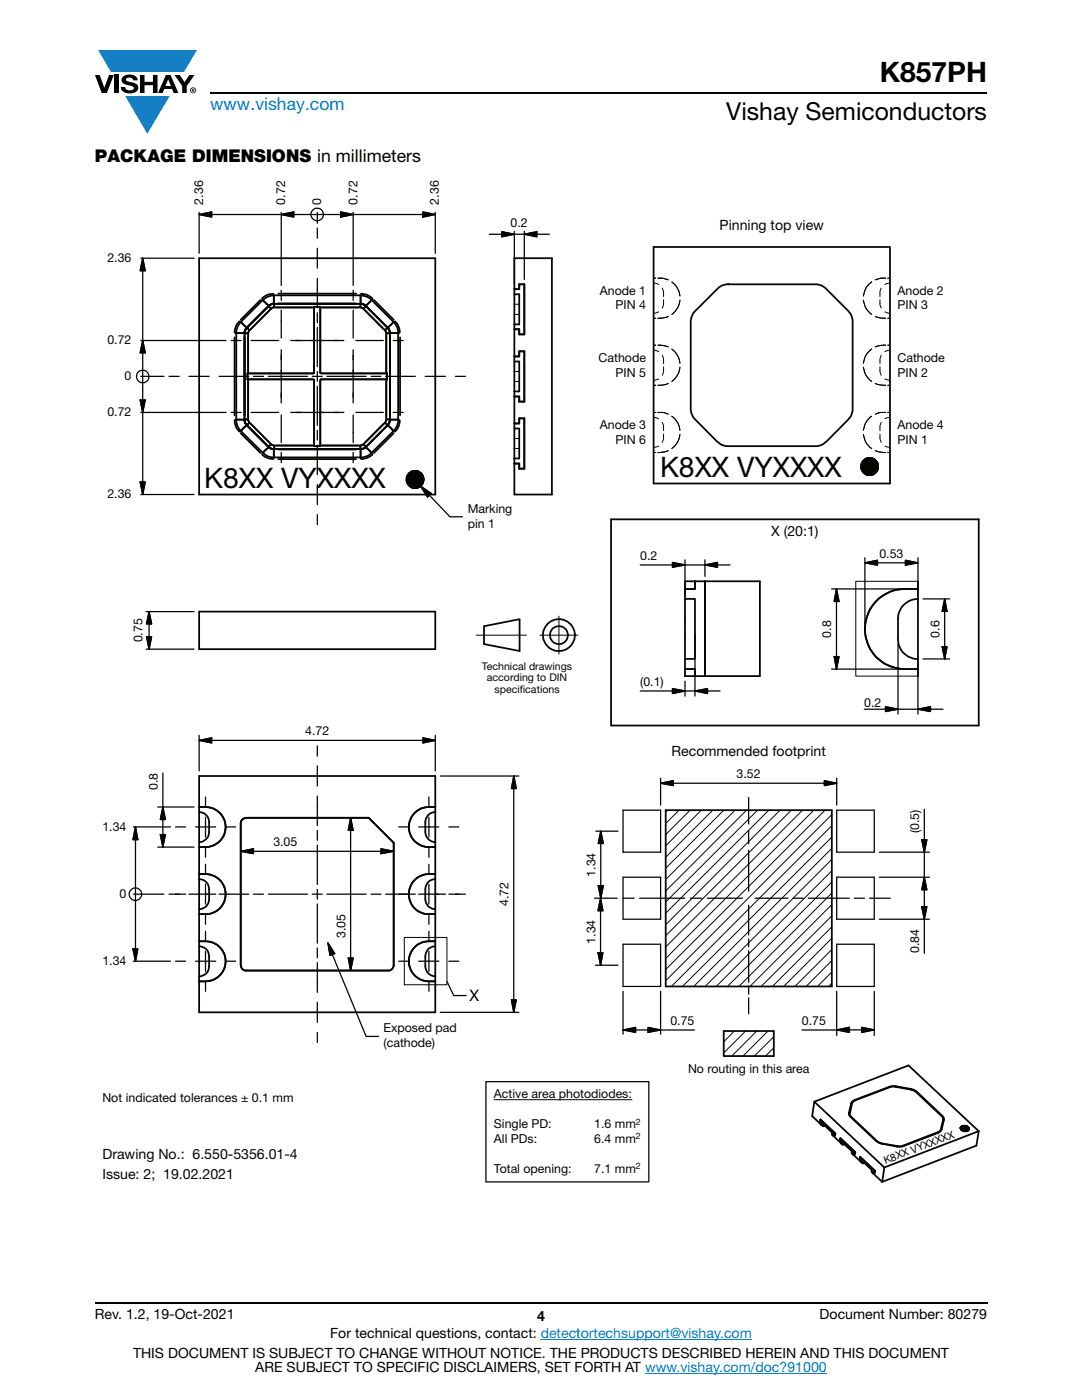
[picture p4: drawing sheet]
<svg xmlns="http://www.w3.org/2000/svg" width="216mm" height="279mm" viewBox="0 0 216 279" stroke-linecap="round" stroke-linejoin="round" font-family="sans-serif">
<defs><g id="words">
<text font-size="5.6" x="175.5" y="16.4">K857PH</text>
<g font-size="5.6" fill="#040503">
<text x="131.7" y="95.3">K8XX VYXXXX</text>
<text x="40.7" y="97.5">K8XX VYXXXX</text>
</g>
<text font-size="4.9" x="144.9" y="24">Vishay Semiconductors</text>
<text font-size="3.5" fill="#007ec4" x="42" y="21.9">www.vishay.com</text>
<text font-size="3.5" x="18.9" y="32.3">PACKAGE DIMENSIONS in millimeters</text>
<text font-size="3.2" fill="#040503" x="93.7" y="199.8">X</text>
<g font-size="2.8" fill="#040503">
<text x="143.6" y="45.8">Pinning top view</text>
<text x="153.9" y="107">X (20:1)</text>
<text x="134" y="151">Recommended footprint</text>
<text x="20.4" y="231.4">Drawing No.: 6.550-5356.01-4</text>
<text x="20.4" y="235.3">Issue: 2; 19.02.2021</text>
</g>
<g font-size="2.8">
<text x="18.9" y="263.3">Rev. 1.2, 19-Oct-2021</text>
<text x="107.2" y="263.6">4</text>
<text x="163.6" y="263.3">Document Number: 80279</text>
<text x="65.9" y="267.1">For technical questions, contact: detectortechsupport@vishay.com</text>
<text x="26.5" y="271">THIS DOCUMENT IS SUBJECT TO CHANGE WITHOUT NOTICE. THE PRODUCTS DESCRIBED HEREIN AND THIS DOCUMENT</text>
<text x="50.9" y="273.8">ARE SUBJECT TO SPECIFIC DISCLAIMERS, SET FORTH AT www.vishay.com/doc?91000</text>
</g>
<g font-size="2.5" fill="#040503">
<text x="40.5" y="40.8" transform="rotate(-90 40.5 40.8)">2.36</text>
<text x="56.9" y="40.8" transform="rotate(-90 56.9 40.8)">0.72</text>
<text x="64.1" y="40.8" transform="rotate(-90 64.1 40.8)">0</text>
<text x="71.3" y="40.8" transform="rotate(-90 71.3 40.8)">0.72</text>
<text x="87.6" y="40.8" transform="rotate(-90 87.6 40.8)">2.36</text>
<text x="101.9" y="45.2">0.2</text>
<text x="21.4" y="52.3">2.36</text>
<text x="119.7" y="58.8">Anode 1</text>
<text x="179.1" y="58.8">Anode 2</text>
<text x="122.8" y="61.8">PIN 4</text>
<text x="179.1" y="61.8">PIN 3</text>
<text x="21.4" y="68.8">0.72</text>
<text x="24.9" y="75.9">0</text>
<text x="119.4" y="72.2">Cathode</text>
<text x="122.8" y="75.2">PIN 5</text>
<text x="179.1" y="72.2">Cathode</text>
<text x="179.1" y="75.2">PIN 2</text>
<text x="21.4" y="83">0.72</text>
<text x="119.7" y="85.6">Anode 3</text>
<text x="122.8" y="88.6">PIN 6</text>
<text x="179.1" y="85.6">Anode 4</text>
<text x="179.1" y="88.6">PIN 1</text>
<text x="21.4" y="99.4">2.36</text>
<text x="93.3" y="102.4">Marking</text>
<text x="93.3" y="105.4">pin 1</text>
<text x="127.8" y="111.7">0.2</text>
<text x="175.5" y="111.3">0.53</text>
<text x="28.5" y="128.2" transform="rotate(-90 28.5 128.2)">0.75</text>
<text x="165.9" y="127.3" transform="rotate(-90 165.9 127.3)">0.8</text>
<text x="187.5" y="127.2" transform="rotate(-90 187.5 127.2)">0.6</text>
<text x="127.8" y="136.9">(0.1)</text>
<text x="172.5" y="141">0.2</text>
<text x="60.9" y="146.7">4.72</text>
<text x="147" y="155.3">3.52</text>
<text x="31.5" y="157.7" transform="rotate(-90 31.5 157.7)">0.8</text>
<text x="20.4" y="165.7">1.34</text>
<text x="183.4" y="166.3" transform="rotate(-90 183.4 166.3)">(0.5)</text>
<text x="54.5" y="168.9">3.05</text>
<text x="23.9" y="179.2">0</text>
<text x="118.8" y="175" transform="rotate(-90 118.8 175)">1.34</text>
<text x="101.5" y="180.9" transform="rotate(-90 101.5 180.9)">4.72</text>
<text x="68.9" y="187.2" transform="rotate(-90 68.9 187.2)">3.05</text>
<text x="118.8" y="188.3" transform="rotate(-90 118.8 188.3)">1.34</text>
<text x="183.4" y="190.3" transform="rotate(-90 183.4 190.3)">0.84</text>
<text x="20.4" y="192.6">1.34</text>
<text x="76.5" y="205.9">Exposed pad</text>
<text x="76.5" y="208.9">(cathode)</text>
<text x="133.8" y="204.5">0.75</text>
<text x="160" y="204.5">0.75</text>
<text x="137.3" y="214.1">No routing in this area</text>
<text x="20.4" y="220">Not indicated tolerances ± 0.1 mm</text>
<text x="98.6" y="219.2">Active area photodiodes:</text>
<text x="98.6" y="225.1">Single PD:</text>
<text x="118.6" y="225.1">1.6 mm</text>
<text x="98.6" y="228.1">All PDs:</text>
<text x="118.6" y="228.1">6.4 mm</text>
<text x="98.6" y="234">Total opening:</text>
<text x="118.6" y="234">7.1 mm</text>
</g>
<g font-size="2.1" fill="#040503">
<text x="96.2" y="133.7">Technical drawings</text>
<text x="97.2" y="135.9">according to DIN</text>
<text x="98.7" y="138.2">specif</text>
<text x="103.7" y="138.2">ications</text>
<text x="176.7" y="232.3" transform="rotate(-21 176.7 232.3)">K8XX VYXXXXX</text>
</g>
<g font-size="1.8" fill="#040503">
<text x="126.9" y="224.4">2</text>
<text x="126.9" y="227.4">2</text>
<text x="126.9" y="233.3">2</text>
</g>
</g></defs>
<g fill="#147fc3">
<path d="M19.6 10h19.7l-2.6 4.3h-1.1h-13.5z"/>
<path d="M25 19.2h8.9l-4.5 7.5z"/>
</g>
<g fill="#000">
<path d="M18.9 15h1l.9 2.5 1-2.5h.9l-1.4 3.6h-1zM22.9 15h.9v3.6h-.9zM24.6 15.3a2.1 2.1 0 0 1 2.8 .3l.1 .4h-.9a.79 .79 0 0 0-.7-.5 .79 .79 0 0 0-.8 .4l.3 .3 1 .2a1.08 1.08 0 0 1 1.2 1 1.08 1.08 0 0 1-1.1 1.2 1.73 1.73 0 0 1-2.4-1.2h.9a.96 .96 0 0 0 .8 .6 .96 .96 0 0 0 .9-.4 1.31 1.31 0 0 0-1.2-.6 1.03 1.03 0 0 1-1.1-.6 1.03 1.03 0 0 1 .2-1.1zM27.9 15h.9v1.3h1.7v-1.3h.9v3.6h-.9v-1.6h-1.7v1.6h-.9zM34.8 15h1.1l.9 1.4 1-1.4h1l-1.5 2.2v1.4h-.9v-1.4z"/>
<path d="M33.6 15.9l.5 1.3h-1.1zM33.1 15l-1.6 3.6h1l.3-.8h1.5l.3 .8h1l-1.6-3.6z"/>
<path d="M38.4 17.8h.2v.2h-.2zM38.3 17.7v.7h.1v-.3l.4 .3-.2-.3 .2-.2-.1-.2z"/>
<path d="M38.1 18a.46 .46 0 0 1 .9 0 .46 .46 0 0 1-.9 0zM37.9 18a.6 .6 0 0 0 1.2 0 .6 .6 0 0 0-1.2 0z"/>
</g>
<path d="M42 18.6h155M18.9 260h178.1" fill="none" stroke="#000" stroke-width=".36"/>
<path d="M107.9 267.3h42.1M128.7 274h36.3" fill="none" stroke="#007ec4" stroke-width=".2"/>
<path d="M146.5 205.8l-2.1 2.1M148.8 205.8l-4.4 4.3M151 205.8l-5 5M153.3 205.8l-5 5M154.4 209.1l-1.7 1.7M154.4 206.9l-3.9 3.9" fill="none" stroke="#040503" stroke-width=".2"/>
<g fill="none" stroke="#040503" stroke-width=".35">
<path d="M144.4 205.8h10v5h-10zM162.5 219.9l18.8-7.3 14 13.2M162.5 219.9l-.4 2.8 1.8 1.8M162.5 219.9l14 13.1M170.2 219.9l7.6-3h.9l3.3 .6 .8 .4 5.3 5 .1 .6-.5 1.9-.4 .5-7.4 2.8h-.9l-3.3-.6-.7-.4-5.4-5.2 .4-2.3zM170.5 219.5l.1 .1M170.5 219.5l-.4 .2-.2 .5M177.4 216.9l.1 .1M177.4 216.9l-6.9 2.6M178.7 216.8l-1.3 .1M178.7 216.8v.1M178.7 216.8l3.1 .5"/>
<path d="M181.8 217.3l1.1 .5M181.8 217.3l-.1 .2M182.9 217.8l5.1 4.9M182.9 217.8l-.1 .1M163.7 223.8l.3 .3-.1 .4M163.7 223.8v-.4l3 2.8-.1 .4-.3-.3v.4M163.9 224.5l.3 .3M164.6 224.7l-.4 .1 .1-.4 1.7 1.6v.4l.3 .3M166.3 226.7l1.6 1.5M167.6 227.5l.1-.3 3 2.7-.1 .4-.3-.3-.1 .4M167.6 227.5l.3 .3v.4M167.9 228.2l.3 .3"/>
<path d="M168.5 228.4l-.3 .1v-.4l1.8 1.7-.1 .4 .3 .2M169.4 222.1h.2M169.4 222.1l.1 .5 .2 .3M169.7 222.9l5.1 4.8M169.9 220.2h.1M169.9 220.2l-.5 1.9M169.9 222.9h-.2M170.2 230.4l1.6 1.5M171.6 231.3v-.4l3 2.8-.1 .4-.2-.3-.1 .4M171.6 231.3l.3 .3-.1 .3M171.8 231.9l.3 .3M172.5 232.1l-.4 .1 .1-.4 1.8 1.7-.1 .4 .3 .3"/>
<path d="M174.2 234.2l1.8 1.7M174.8 227.7l1.2 .6M175 227.7h-.2M176 228.2v.1M176 228.3l3 .5M176.5 233l-.5 2.9M179 228.7v.1M180.2 228.6l.1 .1M187.2 226.1l-7.1 2.7h-1.1M187.7 225.4h.2l-.1 .2-.2 .2-.4 .3-.1-.1M188 222.7l.4 .5v.3M188 222.7h-.1"/>
<path d="M188.2 223.5h.2M188.4 223.5l-.5 1.9M195.3 225.8l-18.8 7.2M195.3 225.8l-.5 2.8-18.8 7.3"/>
</g>
<path d="M191.7 225.3h1.7z" fill="#040503"/>
<path d="M191.7 225.3h1.7z" fill="none" stroke="#040503" stroke-width=".25"/>
<path d="M191.7 225.3h1.7z" fill="#040503"/>
<path d="M191.7 225.3h1.7z" fill="none" stroke="#040503" stroke-width=".25"/>
<path d="M191.7 225.4l1.7-.1z" fill="#040503"/>
<path d="M191.7 225.4l1.7-.1z" fill="none" stroke="#040503" stroke-width=".25"/>
<path d="M191.7 225.4h1.6z" fill="#040503"/>
<path d="M191.7 225.4h1.6z" fill="none" stroke="#040503" stroke-width=".25"/>
<path d="M191.7 225.4h1.6z" fill="#040503"/>
<path d="M191.7 225.4h1.6z" fill="none" stroke="#040503" stroke-width=".25"/>
<path d="M191.7 225.4l1.6 .1z" fill="#040503"/>
<path d="M191.7 225.4l1.6 .1z" fill="none" stroke="#040503" stroke-width=".25"/>
<path d="M191.8 225.5h1.5z" fill="#040503"/>
<path d="M191.8 225.5h1.5z" fill="none" stroke="#040503" stroke-width=".25"/>
<path d="M191.8 225.5h1.5z" fill="#040503"/>
<path d="M191.8 225.5h1.5z" fill="none" stroke="#040503" stroke-width=".25"/>
<path d="M191.8 225.5h1.5z" fill="#040503"/>
<path d="M191.8 225.5h1.5z" fill="none" stroke="#040503" stroke-width=".25"/>
<path d="M191.8 225.5h1.5z" fill="#040503"/>
<path d="M191.8 225.5h1.5z" fill="none" stroke="#040503" stroke-width=".25"/>
<path d="M191.9 225.6l1.4-.1z" fill="#040503"/>
<path d="M191.9 225.6l1.4-.1z" fill="none" stroke="#040503" stroke-width=".25"/>
<path d="M191.9 225.6h1.3z" fill="#040503"/>
<path d="M191.9 225.6h1.3z" fill="none" stroke="#040503" stroke-width=".25"/>
<path d="M192 225.6h1.2z" fill="#040503"/>
<path d="M192 225.6h1.2z" fill="none" stroke="#040503" stroke-width=".25"/>
<path d="M191.9 225.6l1.3 .1z" fill="#040503"/>
<path d="M191.9 225.6l1.3 .1z" fill="none" stroke="#040503" stroke-width=".25"/>
<path d="M192 225.7h1.2z" fill="#040503"/>
<path d="M192 225.7h1.2z" fill="none" stroke="#040503" stroke-width=".25"/>
<path d="M192 225.7h1.1z" fill="#040503"/>
<path d="M192 225.7h1.1z" fill="none" stroke="#040503" stroke-width=".25"/>
<path d="M192.1 225.7h1z" fill="#040503"/>
<path d="M192.1 225.7h1z" fill="none" stroke="#040503" stroke-width=".25"/>
<path d="M192.1 225.7h1z" fill="#040503"/>
<path d="M192.1 225.7h1z" fill="none" stroke="#040503" stroke-width=".25"/>
<path d="M192.2 225.7h.9z" fill="#040503"/>
<path d="M192.2 225.7h.9z" fill="none" stroke="#040503" stroke-width=".25"/>
<path d="M192.2 225.7l.8 .1z" fill="#040503"/>
<path d="M192.2 225.7l.8 .1z" fill="none" stroke="#040503" stroke-width=".25"/>
<path d="M192.2 225.8h.8z" fill="#040503"/>
<path d="M192.2 225.8h.8z" fill="none" stroke="#040503" stroke-width=".25"/>
<path d="M192.2 225.8h.7z" fill="#040503"/>
<path d="M192.2 225.8h.7z" fill="none" stroke="#040503" stroke-width=".25"/>
<path d="M192.3 225.8h.6z" fill="#040503"/>
<path d="M192.3 225.8h.6z" fill="none" stroke="#040503" stroke-width=".25"/>
<path d="M192.3 225.8h.5z" fill="#040503"/>
<path d="M192.3 225.8h.5z" fill="none" stroke="#040503" stroke-width=".25"/>
<path d="M192.4 225.8h.4z" fill="#040503"/>
<path d="M192.4 225.8h.4z" fill="none" stroke="#040503" stroke-width=".25"/>
<path d="M192.4 225.8h.4z" fill="#040503"/>
<path d="M192.4 225.8h.4z" fill="none" stroke="#040503" stroke-width=".25"/>
<path d="M192.5 225.8h.3z" fill="#040503"/>
<path d="M192.5 225.8h.3z" fill="none" stroke="#040503" stroke-width=".25"/>
<path d="M192.5 225.8h.2z" fill="#040503"/>
<path d="M192.5 225.8h.2z" fill="none" stroke="#040503" stroke-width=".25"/>
<path d="M191.7 225.2l1.7 .1z" fill="#040503"/>
<path d="M191.7 225.2l1.7 .1z" fill="none" stroke="#040503" stroke-width=".25"/>
<path d="M191.7 225.2h1.7z" fill="#040503"/>
<path d="M191.7 225.2h1.7z" fill="none" stroke="#040503" stroke-width=".25"/>
<path d="M191.7 225.2h1.7z" fill="#040503"/>
<path d="M191.7 225.2h1.7z" fill="none" stroke="#040503" stroke-width=".25"/>
<path d="M191.7 225.2l1.1-.5 .6 .5z" fill="#040503"/>
<path d="M191.7 225.2l1.1-.5 .6 .5z" fill="none" stroke="#040503" stroke-width=".25"/>
<path d="M191.7 225.2l1.1-.5z" fill="#040503"/>
<path d="M191.7 225.2l1.1-.5z" fill="none" stroke="#040503" stroke-width=".25"/>
<path d="M193.3 225.1l.1 .1z" fill="#040503"/>
<path d="M193.3 225.1l.1 .1z" fill="none" stroke="#040503" stroke-width=".25"/>
<path d="M193.3 225l.1 .2z" fill="#040503"/>
<path d="M193.3 225l.1 .2z" fill="none" stroke="#040503" stroke-width=".25"/>
<path d="M193.3 225l.1 .2z" fill="#040503"/>
<path d="M193.3 225l.1 .2z" fill="none" stroke="#040503" stroke-width=".25"/>
<path d="M193.2 224.9l.2 .3z" fill="#040503"/>
<path d="M193.2 224.9l.2 .3z" fill="none" stroke="#040503" stroke-width=".25"/>
<path d="M193.2 224.9l.2 .3z" fill="#040503"/>
<path d="M193.2 224.9l.2 .3z" fill="none" stroke="#040503" stroke-width=".25"/>
<path d="M193.1 224.8l.3 .4z" fill="#040503"/>
<path d="M193.1 224.8l.3 .4z" fill="none" stroke="#040503" stroke-width=".25"/>
<path d="M193.1 224.8l.3 .4z" fill="#040503"/>
<path d="M193.1 224.8l.3 .4z" fill="none" stroke="#040503" stroke-width=".25"/>
<path d="M193 224.8l.4 .4z" fill="#040503"/>
<path d="M193 224.8l.4 .4z" fill="none" stroke="#040503" stroke-width=".25"/>
<path d="M192.9 224.7l.5 .5z" fill="#040503"/>
<path d="M192.9 224.7l.5 .5z" fill="none" stroke="#040503" stroke-width=".25"/>
<path d="M192.8 224.7l.6 .5z" fill="#040503"/>
<path d="M192.8 224.7l.6 .5z" fill="none" stroke="#040503" stroke-width=".25"/>
<path d="M192.8 224.7l.6 .5z" fill="#040503"/>
<path d="M192.8 224.7l.6 .5z" fill="none" stroke="#040503" stroke-width=".25"/>
<path d="M191.7 225.2l1-.5z" fill="#040503"/>
<path d="M191.7 225.2l1-.5z" fill="none" stroke="#040503" stroke-width=".25"/>
<path d="M191.7 225.2l.9-.5z" fill="#040503"/>
<path d="M191.7 225.2l.9-.5z" fill="none" stroke="#040503" stroke-width=".25"/>
<path d="M191.7 225.2l.8-.6z" fill="#040503"/>
<path d="M191.7 225.2l.8-.6z" fill="none" stroke="#040503" stroke-width=".25"/>
<path d="M191.7 225.2l.7-.6z" fill="#040503"/>
<path d="M191.7 225.2l.7-.6z" fill="none" stroke="#040503" stroke-width=".25"/>
<path d="M191.7 225.2l.6-.6z" fill="#040503"/>
<path d="M191.7 225.2l.6-.6z" fill="none" stroke="#040503" stroke-width=".25"/>
<path d="M192.2 224.7l-.5 .5z" fill="#040503"/>
<path d="M192.2 224.7l-.5 .5z" fill="none" stroke="#040503" stroke-width=".25"/>
<path d="M192.1 224.7l-.4 .5z" fill="#040503"/>
<path d="M192.1 224.7l-.4 .5z" fill="none" stroke="#040503" stroke-width=".25"/>
<path d="M192 224.7l-.3 .5z" fill="#040503"/>
<path d="M192 224.7l-.3 .5z" fill="none" stroke="#040503" stroke-width=".25"/>
<path d="M191.9 224.7l-.2 .5z" fill="#040503"/>
<path d="M191.9 224.7l-.2 .5z" fill="none" stroke="#040503" stroke-width=".25"/>
<path d="M191.9 224.7l-.2 .5z" fill="#040503"/>
<path d="M191.9 224.7l-.2 .5z" fill="none" stroke="#040503" stroke-width=".25"/>
<path d="M191.8 224.8l-.1 .4z" fill="#040503"/>
<path d="M191.8 224.8l-.1 .4z" fill="none" stroke="#040503" stroke-width=".25"/>
<path d="M191.8 224.8l-.1 .4z" fill="#040503"/>
<path d="M191.8 224.8l-.1 .4z" fill="none" stroke="#040503" stroke-width=".25"/>
<path d="M191.7 224.9v.3z" fill="#040503"/>
<path d="M191.7 224.9v.3z" fill="none" stroke="#040503" stroke-width=".25"/>
<path d="M191.7 224.9v.3z" fill="#040503"/>
<path d="M191.7 224.9v.3z" fill="none" stroke="#040503" stroke-width=".25"/>
<path d="M191.7 224.9v.3z" fill="#040503"/>
<path d="M191.7 224.9v.3z" fill="none" stroke="#040503" stroke-width=".25"/>
<path d="M191.7 224.9v.3z" fill="#040503"/>
<path d="M191.7 224.9v.3z" fill="none" stroke="#040503" stroke-width=".25"/>
<path d="M191.7 224.9l-.1 .3z" fill="#040503"/>
<path d="M191.7 224.9l-.1 .3z" fill="none" stroke="#040503" stroke-width=".25"/>
<path d="M191.7 225l-.1 .2z" fill="#040503"/>
<path d="M97 215.9h32.5v20h-32.5zM191.7 225l-.1 .2zM191.8 224.8a1.04 1.04 0 0 1 1.6 .5 .94 .94 0 0 1-1 .5 .94 .94 0 0 1-.7-.7z" fill="none" stroke="#040503" stroke-width=".25"/>
<path d="M95 126.8h10M107.7 126.8h7.6M111.5 123v7.6M98.6 219.5h27.5z" fill="none" stroke="#040503" stroke-width=".2"/>
<g fill="none" stroke="#040503" stroke-width=".35">
<path d="M39.7 51.5h47.2v47.2h-47.2zM48.8 66.5v17.2M48.8 66.5h.7M49.4 74.5v1.3M49.5 66.5v8M49.5 75.7v8M53.6 61.1l.8-.5h.3v.7M53.6 61.1l-4.3 4.3 .5 .5M53.6 61.1l.5 .5M62.7 61.2h1.2M62.7 61.4h-8.3l-4.6 4.5-.3 .6M63.9 61.4h8.3l4.6 4.5 .3 .6v8"/>
<path d="M77.1 75.7v8l-.3 .6-4.6 4.5-8.3 .1M77.2 74.5v1.3M48.8 83.7h.7M49.5 83.7l.3 .6 4.6 4.5 8.3 .1M54.7 89v.6h17.2v-.6M62.7 89h1.2M96.6 125l7.1-1.4v6.3l-7.1-1.4z"/>
<circle cx="111.5" cy="126.8" r="1.8"/>
<circle cx="111.5" cy="126.7" r="3.2"/>
</g>
<circle cx="49.3" cy="65.4" r=".18" fill="#040503"/>
<path d="M49.3 65.4l-.4 .5-.1 .6M54.7 60.6h17.3M71.9 60.6v.7M72 60.6l.5 .2 .5 .3M72.5 61.6l.5-.5 4.3 4.3M77.3 65.4l-.5 .5M48.8 83.7l.1 .6 .4 .6M49.3 84.9l4.3 4.3 .5-.5M49.8 84.4l-.5 .5M53.6 89.2l.5 .3 .6 .1" fill="none" stroke="#040503" stroke-width=".35"/>
<circle cx="77.3" cy="65.4" r=".18" fill="#040503"/>
<path d="M49.2 65.4h.1M53.6 61v.1M54.6 60.6h.1M72 60.6h.1M73 61v.1M77.1 66.5h.7M77.4 65.4l.4 1.1v17.5l-.5 .9-4.3 4.3M71.9 89.6h.1M72.5 88.7l.5 .5M73 89.2l-.5 .3-.5 .1M76.8 84.4l.5 .5M77.1 83.7h.7" fill="none" stroke="#040503" stroke-width=".35"/>
<g fill="#040503">
<circle cx="48.8" cy="66.5" r=".18"/>
<circle cx="48.8" cy="83.8" r=".18"/>
<circle cx="77.8" cy="66.5" r=".18"/>
<circle cx="77.8" cy="83.8" r=".18"/>
</g>
<g fill="none" stroke="#040503" stroke-width=".35">
<path d="M52 59.9l-4 3.9M52.3 59.7l1.3 1.3-1.1-1M54.5 58.6l-1.2 .3-1 .6M54.6 58.8v1.8M54.6 58.9a3.2 3.2 0 0 0-2.2 1l-4.4 4.4a2.97 2.97 0 0 0-.9 2.2v17.2a2.98 2.98 0 0 0 .9 2.3l4.4 4.4a2.81 2.81 0 0 0 2.2 .9h17.4M54.6 59.1v1.5M55.5 58.6h15.6M72 58.8v1.8M72.1 58.6l1.2 .3 1 .6M74.3 59.7l-1.3 1.3M74.6 59.9l4 3.9M46.8 67.3v15.6"/>
<path d="M47.3 66.5h1.5h-1.9M47.7 64.1l-.6 1.1-.3 1.1M47.9 64.1l1.3 1.3-1-1M48.8 67.3v15.6M49.2 65.5l-.3 .4-.1 .5 .1-.5zM49.2 65.4h.1M49.4 75.7h13.1l.2 .1v13.2M53.4 61.3l-4 3.9M54.6 60.6l-.5 .1-.5 .4M54.6 60.6h.1M62.7 61.2v13.2l-13.3 .1M63.9 61.2v13.2l13.3 .1"/>
<path d="M71.1 60.6h-15.6M72 60.6h.1M72 60.6l.5 .1 .5 .4M73.2 61.3l4 3.9M77.2 75.7h-13.2l-.1 13.3M77.3 65.4h.1M77.4 65.5l.3 .4 .1 .5M77.8 67.3v15.6M77.8 66.5h1.9M78.7 64.1l-1.3 1.3M78.9 64.1l.6 1.1 .3 1.1M79.8 67.3v15.6"/>
<path d="M46.8 83.9l.3 1.2 .6 1M47.3 83.7h1.5h-1.9M48 86.5l4 3.9M48.2 85.9l1-1-1.3 1.2M48.8 83.8l.1 .5 .3 .5M49.3 84.8l-.1 .1M49.4 85.1l4 3.9M52.3 90.7l1 .7 1.2 .2M52.5 90.3l1.1-1.1-1.3 1.3M53.6 89.2h.1M53.6 89.3l1 .4M54.6 89.6v.1"/>
<path d="M54.6 90.6v.9M54.6 89.7v.9M54.6 89.7v1.5M55.5 91.6h15.6M71.1 89.7h-15.6M72 89.6v.1M72 89.7v1.8M72 89.7v1.5M73 89.2h.1M73 89.3l-.5 .2-.5 .2M73 89.2l1.3 1.3M74.3 90.7l-1 .7-1.2 .2"/>
<path d="M77.2 85.1l-4 3.9M77.3 84.8l.1 .1M77.4 84.9l1.3 1.2M77.8 83.8l-.1 .5-.3 .5M77.8 83.7h1.9M78.6 86.5l-4 3.9M79.8 83.9l-.3 1.2-.6 1"/>
</g>
<g fill="#040503">
<circle cx="48.8" cy="66.5" r=".18"/>
<circle cx="48.8" cy="83.7" r=".18"/>
</g>
<path d="M77.4 65.5l.3 .4 .1 .5" fill="none" stroke="#040503" stroke-width=".35"/>
<circle cx="77.8" cy="66.5" r=".18" fill="#040503"/>
<path d="M77.8 67.3v15.6" fill="none" stroke="#040503" stroke-width=".35"/>
<circle cx="77.8" cy="83.7" r=".18" fill="#040503"/>
<g fill="none" stroke="#040503" stroke-width=".35">
<path d="M54.6 58.9h17.4a3.2 3.2 0 0 1 2.2 1l4.4 4.4a2.97 2.97 0 0 1 .8 2.2v17.2a2.98 2.98 0 0 1-.8 2.3l-4.4 4.4a2.81 2.81 0 0 1-2.2 .9M72 59.1v1.5M74.1 60l-1.1 1M48.8 66.5v17.2M49.4 74.5l13.3-.1v-13.2h1.2v13.2l13.3 .1v1.2h-13.2l-.1 13.3h-1.2v-13.2l-.2-.1h-13.1zM49.5 66.9v7.2M49.5 76.1v7.2M49.8 65.9l-.3 .6h-.7M53.6 61.1l.5 .5M53.9 61.8l-3.9 3.9M54.7 61.4l-.6 .2M54.7 61.3v-.7h-.3l-.8 .5-4.3 4.3 .5 .5"/>
<path d="M55.1 61.4h7.2M64.3 61.4h7.2M71.9 61.4l.6 .2M72.7 61.8l3.9 3.9M76.8 65.9l.3 .6M77.1 76.1v7.2M77.1 66.9v7.2M77.8 66.5h1.5M78.4 64.4l-1 1M48.8 83.7h.7M49.3 84.8h-.1M49.5 83.7l.3 .6"/>
<path d="M50 84.6l3.9 3.8M53.6 89.2h.1M54.1 88.7l.6 .2M54.6 89.6v.1M54.7 89v.6h17.2v-.6M55.1 88.9h7.2M64.3 88.9h7.2M72 89.6v.1M72.5 88.7l-.6 .2M73 89.3l-.5 .2-.5 .2M73 89.2h.1M73 89.2l1.1 1.1"/>
<path d="M76.6 84.6l-3.9 3.8M77.1 83.7l-.3 .6M77.2 85.1l-4 3.9M77.3 84.8h.1M77.4 84.9l1 1M77.8 83.8l-.1 .5-.3 .5M77.8 83.7h1.5"/>
</g>
<circle cx="49.3" cy="65.4" r=".18" fill="#040503"/>
<g fill="none" stroke="#040503" stroke-width=".35">
<path d="M49.3 65.4l-.4 .5-.1 .6M54.7 60.6h17.2M71.9 61.3v-.7l.9 .3 4.5 4.5 .5 .8v17.5l-.1 .6-.4 .5-4.3 4.4-.5 .3-.6 .1M73 61.1l-.5 .5M77.1 66.5h.7M77.3 65.4l-.5 .5M48.8 83.7l.1 .6 .4 .6M49.3 84.9l4.3 4.3 .5-.5M49.8 84.4l-.5 .5M53.6 89.2l.5 .3 .6 .1M72.5 88.7l.5 .5M76.8 84.4l.5 .4"/>
<path d="M77.1 83.7h.7M39.7 122.1h47.2v7.5h-47.2z"/>
</g>
<path d="M81.1 95.6h3.5M81.1 95.8h3.5M81.1 96.3h3.4M81.2 96.5h3.2M81.3 96.6h3M81.4 96.8h2.8M81.6 97h2.4M81.8 97.1h2M84.1 96.9h-2.6M84.5 96.2h-3.4" fill="none" stroke="#040503" stroke-width=".2"/>
<g fill="none" stroke="#040503" stroke-width=".25">
<path d="M81.1 95.5h3.5v.2zM81.1 95.5l3.5 .2h-3.5zM81.1 95.7h3.5v.2zM81.1 95.7l3.5 .2h-3.5zM81.1 95.9h3.5l-.1 .2zM81.1 96.1l3.4 .1h-3.4zM81.1 95.9l3.4 .2h-3.4zM81.1 96.1h3.4v.1zM81.1 96.2h3.4l-.1 .2zM81.1 96.2l3.3 .2h-3.2zM81.2 96.4h3.2l-.1 .2zM81.2 96.4l3.1 .2h-3z"/>
<path d="M81.3 96.6l2.9 .1h-2.8zM81.3 96.6h3l-.1 .1zM81.4 96.7h2.8l-.1 .1zM81.4 96.7l2.7 .1h-2.6zM81.5 96.8l2.5 .2h-2.4zM81.5 96.8h2.6l-.1 .2zM81.6 97l2.2 .1h-2zM81.6 97h2.4l-.2 .1zM81.8 97.1h2l-.1 .1z"/>
</g>
<path d="M81.1 96h3.5" fill="none" stroke="#040503" stroke-width=".21"/>
<path d="M81.8 97.1l1.9 .1h-1.8z" fill="#040503"/>
<path d="M81.8 97.1l1.9 .1h-1.8z" fill="none" stroke="#040503" stroke-width=".25"/>
<path d="M81.9 97.2h1.8z" fill="#040503"/>
<path d="M81.9 97.2h1.8z" fill="none" stroke="#040503" stroke-width=".25"/>
<path d="M81.9 97.2l1.7 .1z" fill="#040503"/>
<path d="M81.9 97.2l1.7 .1z" fill="none" stroke="#040503" stroke-width=".25"/>
<path d="M82.1 97.3h1.5z" fill="#040503"/>
<path d="M82.1 97.3h1.5z" fill="none" stroke="#040503" stroke-width=".25"/>
<path d="M82.1 97.3h1.3z" fill="#040503"/>
<path d="M82.1 97.3h1.3z" fill="none" stroke="#040503" stroke-width=".25"/>
<path d="M82.3 97.3h1.1z" fill="#040503"/>
<path d="M82.3 97.3h1.1z" fill="none" stroke="#040503" stroke-width=".25"/>
<path d="M82.3 97.3l.9 .1z" fill="#040503"/>
<path d="M82.3 97.3l.9 .1z" fill="none" stroke="#040503" stroke-width=".25"/>
<path d="M82.5 97.4h.7z" fill="#040503"/>
<path d="M82.5 97.4h.7z" fill="none" stroke="#040503" stroke-width=".25"/>
<path d="M82.5 97.4h.5z" fill="#040503"/>
<path d="M82.5 97.4h.5z" fill="none" stroke="#040503" stroke-width=".25"/>
<path d="M82.7 97.4h.3z" fill="#040503"/>
<g fill="none" stroke="#040503" stroke-width=".25">
<path d="M81.1 95.3l3.5 .2h-3.5zM81.1 95.3h3.4l.1 .2zM81.1 95.1h3.4v.2zM81.1 95.1l3.4 .2h-3.4zM81.2 95h3.2l.1 .1zM81.2 95l3.3 .1h-3.4zM81.3 94.8l3.1 .2h-3.2zM81.3 94.8h3l.1 .2zM81.4 94.7h2.8l.1 .1zM81.4 94.7l2.9 .1h-3zM81.5 94.5l2.7 .2h-2.8zM81.5 94.5h2.6l.1 .2z"/>
<path d="M81.6 94.4l2.5 .1h-2.6zM81.6 94.4h2.4l.1 .1zM81.6 94.4h2.4zM81.8 94.3l2.2 .1zM81.8 94.3l.1-.1 1.9 .1zM82.7 97.4h.3z"/>
</g>
<path d="M81.1 95.4h3.5" fill="none" stroke="#040503" stroke-width=".21"/>
<path d="M81.1 95.2h3.4M81.1 95.1h3.4M81.3 94.7h3M81.4 94.6h2.8M81.5 94.4h2.6M81.6 94.3h2.4M81.8 94.2h2M84.4 94.9h-3.2" fill="none" stroke="#040503" stroke-width=".2"/>
<path d="M81.9 94.2h1.8l.1 .1z" fill="#040503"/>
<path d="M81.9 94.2h1.8l.1 .1z" fill="none" stroke="#040503" stroke-width=".25"/>
<path d="M81.9 94.2h1.8z" fill="#040503"/>
<path d="M81.9 94.2h1.8z" fill="none" stroke="#040503" stroke-width=".25"/>
<path d="M82.1 94.1l1.6 .1z" fill="#040503"/>
<path d="M82.1 94.1l1.6 .1z" fill="none" stroke="#040503" stroke-width=".25"/>
<path d="M82.1 94.1h1.5z" fill="#040503"/>
<path d="M82.1 94.1h1.5z" fill="none" stroke="#040503" stroke-width=".25"/>
<path d="M82.3 94l1.3 .1z" fill="#040503"/>
<path d="M82.3 94l1.3 .1z" fill="none" stroke="#040503" stroke-width=".25"/>
<path d="M82.3 94h1.1z" fill="#040503"/>
<path d="M82.3 94h1.1z" fill="none" stroke="#040503" stroke-width=".25"/>
<path d="M82.5 94h.9z" fill="#040503"/>
<path d="M82.5 94h.9z" fill="none" stroke="#040503" stroke-width=".25"/>
<path d="M82.5 94h.7z" fill="#040503"/>
<path d="M82.5 94h.7z" fill="none" stroke="#040503" stroke-width=".25"/>
<path d="M82.7 94h.5z" fill="#040503"/>
<path d="M82.7 94h.5z" fill="none" stroke="#040503" stroke-width=".25"/>
<path d="M82.7 94h.3z" fill="#040503"/>
<g fill="none" stroke="#040503" stroke-width=".25">
<path d="M82.7 94h.3zM124.3 175.1h7.5v8.3h-7.5zM124.3 161.7h7.5v8.4h-7.5zM167 161.7h7.4v8.4h-7.4zM167 175.1h7.4v8.3h-7.4zM89.2 195.9l1.3 2.8h2.5M124.3 188.4h7.5v8.5h-7.5zM167 197.8v8.8M167 188.4h7.4v8.5h-7.4zM174.4 197.8v8.8M171.9 205.5h2.5"/>
<circle cx="82.8" cy="95.7" r="1.75"/>
</g>
<g fill="none" stroke="#040503" stroke-width=".2">
<path d="M133.2 161.7l-.4 .4M135.5 161.7l-2.7 2.7M137.7 161.7l-4.9 4.9M139.9 161.7l-7.1 7.1M142.2 161.7l-9.4 9.4M144.4 161.7l-11.6 11.6M146.7 161.7l-13.9 13.8M149 161.7l-16.2 16.1M151.2 161.7l-18.4 18.3M153.4 161.7l-20.6 20.6M155.7 161.7l-22.9 22.8M157.9 161.7l-25.1 25"/>
<path d="M160.1 161.7l-27.3 27.3M162.4 161.7l-29.6 29.6M164.6 161.7l-31.8 31.8M166 176l-20.8 20.9M166 178.2l-18.6 18.7M166 173.8l-23.1 23.1M166 169.3l-27.6 27.6M166 171.5l-25.3 25.4M166 167.1l-29.8 29.8M166 162.6l-33.2 33.1M166 164.8l-32 32.1M166 194l-2.9 2.9"/>
<path d="M166 196.2l-.7 .7M166 191.7l-5.1 5.2M166 187.3l-9.6 9.6M166 189.5l-7.4 7.4M166 185l-11.9 11.9M166 182.8l-14.1 14.1M166 180.5l-16.4 16.4"/>
</g>
<path d="M132.8 161.7h33.2v35.2h-33.2z" fill="none" stroke="#040503" stroke-width=".35"/>
<path d="M171.9 205l2.5 .5-2.5 .5z" fill="#040503"/>
<path d="M167 205.5h2.5M171.9 205l2.5 .5-2.5 .5z" fill="none" stroke="#040503" stroke-width=".25"/>
<path d="M167 205.5l2.5-.5v1z" fill="#040503"/>
<path d="M124.3 197.8v8.6M131.8 197.8v8.6M129.3 205.6h2.5M160 205.6h7M167 205.5l2.5-.5v1zM169.5 205.5h2.4" fill="none" stroke="#040503" stroke-width=".25"/>
<path d="M129.3 205l2.5 .6-2.5 .4z" fill="#040503"/>
<path d="M124.3 205.6h2.5M129.3 205l2.5 .6-2.5 .4z" fill="none" stroke="#040503" stroke-width=".25"/>
<path d="M124.3 205.6l2.5-.6v1z" fill="#040503"/>
<path d="M131.8 156.3h2.5M124.3 205.6l2.5-.6v1zM126.8 205.6h2.5M131.8 205.6h6.8" fill="none" stroke="#040503" stroke-width=".25"/>
<path d="M131.8 156.3l2.5-.5v1z" fill="#040503"/>
<path d="M131.8 156.3l2.5-.5v1zM164.5 156.3h2.5" fill="none" stroke="#040503" stroke-width=".25"/>
<path d="M164.5 155.8l2.5 .5-2.5 .5z" fill="#040503"/>
<path d="M131.8 155.3v5.4M134.3 156.3h30.2M164.5 155.8l2.5 .5-2.5 .5zM167 155.3v5.4M184.4 167.6v2.5" fill="none" stroke="#040503" stroke-width=".25"/>
<path d="M183.9 167.6h1l-.5 2.5z" fill="#040503"/>
<path d="M175.5 170.1h10M183.9 167.6h1l-.5 2.5zM184.4 161.5v6.1M184.4 170.1v7.5" fill="none" stroke="#040503" stroke-width=".25"/>
<path d="M184.4 175.1l.5 2.5h-1z" fill="#040503"/>
<path d="M184.4 175.1l.5 2.5h-1zM184.4 181v2.4" fill="none" stroke="#040503" stroke-width=".25"/>
<path d="M183.9 181h1l-.5 2.4z" fill="#040503"/>
<g fill="none" stroke="#040503" stroke-width=".25">
<path d="M149.4 159.1v5.3M118.6 179.3h4.5M124.3 179.3h2.2M127.6 179.3h9M137.8 179.3h2.2M141.1 179.3h7.1M149.4 165.8v2.6M149.4 169.7v8.2M150.7 179.3h6.5M158.2 179.3h2.1M161.3 179.3h8.2M170.5 179.3h2"/>
<path d="M173.5 179.3h4.1M175.5 175.1h10M184.4 177.6v3.4M119.8 190.1v2.5M149.4 180.7v5.9M149.4 187.4v1.6M149.4 189.8v6.2M149.4 196.8v1.6M149.4 199.2v3.1M175.5 183.4h10M183.9 181h1l-.5 2.4zM184.4 183.5v6.8"/>
</g>
<path d="M119.3 190.1h1l-.5 2.5z" fill="#040503"/>
<path d="M119.8 179.3v2.5M119.3 190.1h1l-.5 2.5z" fill="none" stroke="#040503" stroke-width=".25"/>
<path d="M119.8 179.3l.5 2.5h-1z" fill="#040503"/>
<path d="M119.8 179.3l.5 2.5h-1zM119.9 176.8v2.5M118.8 192.6h4.5M119.8 181.8v8.3" fill="none" stroke="#040503" stroke-width=".25"/>
<path d="M119.4 176.8h1l-.5 2.5z" fill="#040503"/>
<path d="M119.4 176.8h1l-.5 2.5zM119.9 165.9v2.4" fill="none" stroke="#040503" stroke-width=".25"/>
<path d="M119.9 165.9l.5 2.4h-1z" fill="#040503"/>
<path d="M29.7 127.1v2.5M118.9 165.9h4.4M119.9 168.3v8.5M119.9 165.9l.5 2.4h-1z" fill="none" stroke="#040503" stroke-width=".25"/>
<path d="M29.2 127.1h1.1l-.6 2.5z" fill="#040503"/>
<path d="M29.2 127.1h1.1l-.6 2.5zM29.7 122.1v2.4" fill="none" stroke="#040503" stroke-width=".25"/>
<path d="M29.7 122.1l.6 2.4h-1.1z" fill="#040503"/>
<path d="M29.2 129.6h9.5M29.2 122.1h9.5M29.7 124.5v2.6M29.7 122.1l.6 2.4h-1.1zM84.4 147.8h2.5" fill="none" stroke="#040503" stroke-width=".25"/>
<path d="M84.4 147.3l2.5 .5-2.5 .5z" fill="#040503"/>
<path d="M39.7 147.8h2.5M84.4 147.3l2.5 .5-2.5 .5z" fill="none" stroke="#040503" stroke-width=".25"/>
<path d="M39.7 147.8l2.5-.5v1z" fill="#040503"/>
<path d="M39.7 146.7v7.2M39.7 147.8l2.5-.5v1zM42.2 147.8h42.2M86.9 146.7v7.2M102.5 154.9v2.5" fill="none" stroke="#040503" stroke-width=".25"/>
<path d="M102.5 154.9l.5 2.5h-.9z" fill="#040503"/>
<path d="M102.5 154.9l.5 2.5h-.9zM102.5 199.5v2.5" fill="none" stroke="#040503" stroke-width=".25"/>
<path d="M102.1 199.5h.9l-.5 2.5z" fill="#040503"/>
<path d="M87.9 154.9h15.6M102.5 157.4v42.1M32.5 161.1v2.5M102.1 199.5h.9l-.5 2.5zM87.9 202h15.6" fill="none" stroke="#040503" stroke-width=".25"/>
<path d="M32.5 161.1l.5 2.5h-1z" fill="#040503"/>
<path d="M32.5 166.6v2.5M32.5 161.1l.5 2.5h-1z" fill="none" stroke="#040503" stroke-width=".25"/>
<path d="M32 166.6h1l-.5 2.5z" fill="#040503"/>
<g fill="none" stroke="#040503" stroke-width=".25">
<path d="M32.5 154.3v6.8M27 178.5v2.5M31.5 161.1h7.2M31.5 169.1h7.2M32 166.6h1l-.5 2.5zM32.5 163.6v3M27 189.4v2.4"/>
<circle cx="27" cy="178.5" r="1.24"/>
</g>
<path d="M26.5 189.4h1l-.5 2.4z" fill="#040503"/>
<path d="M27 165v2.6M26.5 189.4h1l-.5 2.4zM26.6 191.8h7.4" fill="none" stroke="#040503" stroke-width=".25"/>
<path d="M27 165l.5 2.6h-1z" fill="#040503"/>
<g fill="none" stroke="#040503" stroke-width=".25">
<path d="M56.1 42.8h2.5M63.3 42.8h2.5M26.6 165h7.4M27 165l.5 2.6h-1zM27 167.6v10.9M27 181v8.4"/>
<circle cx="63.3" cy="42.8" r="1.25"/>
</g>
<path d="M56.1 42.8l2.5-.5v1z" fill="#040503"/>
<path d="M39.7 42.8h2.5M56.1 42.8l2.5-.5v1z" fill="none" stroke="#040503" stroke-width=".25"/>
<path d="M39.7 42.8l2.5-.5v1z" fill="#040503"/>
<path d="M39.7 42.4v8.2M39.7 42.8l2.5-.5v1zM68 42.8h2.5" fill="none" stroke="#040503" stroke-width=".25"/>
<path d="M68 42.3l2.5 .5-2.5 .5z" fill="#040503"/>
<path d="M68 42.3l2.5 .5-2.5 .5zM84.4 42.8h2.5" fill="none" stroke="#040503" stroke-width=".25"/>
<path d="M84.4 42.3l2.5 .5-2.5 .5z" fill="#040503"/>
<g fill="none" stroke="#040503" stroke-width=".25">
<path d="M42.2 42.8h13.9M58.6 42.8h4.7M65.8 42.8h2.2M70.5 42.8h13.9M84.4 42.3l2.5 .5-2.5 .5zM86.9 42.4v8.2M28.5 75.1v2.5M28.5 79.8v2.5"/>
<circle cx="28.5" cy="75.1" r="1.25"/>
</g>
<path d="M28 79.8h1l-.5 2.5z" fill="#040503"/>
<path d="M28 79.8h1l-.5 2.5zM28.5 96.2v2.5" fill="none" stroke="#040503" stroke-width=".25"/>
<path d="M28 96.2h1l-.5 2.5z" fill="#040503"/>
<path d="M28.5 68v2.4M28 96.2h1l-.5 2.5zM28.1 98.7h10.6" fill="none" stroke="#040503" stroke-width=".25"/>
<path d="M28.5 68l.5 2.4h-1z" fill="#040503"/>
<path d="M28.5 51.5v2.5M28.5 68l.5 2.4h-1z" fill="none" stroke="#040503" stroke-width=".25"/>
<path d="M28.5 51.5l.5 2.5h-1z" fill="#040503"/>
<path d="M28.1 51.5h10.6M28.5 54v14M28.5 51.5l.5 2.5h-1zM28.5 70.4v4.7M28.5 77.6v2.2M28.5 82.3v13.9M83.9 97l1.8 1.8" fill="none" stroke="#040503" stroke-width=".25"/>
<path d="M83.9 97l2.1 1.5-.7 .7z" fill="#040503"/>
<path d="M83.9 97l2.1 1.5-.7 .7zM85.7 98.8l4.1 4.3h2.5M48 169.9h2.6" fill="none" stroke="#040503" stroke-width=".25"/>
<g fill="none" stroke="#040503" stroke-width=".35">
<path d="M39.7 154.9h47.2v47.1h-47.2zM39.7 174.4a4.4 4.4 0 0 1 5.1 2.7 4 4 0 0 1-3.8 5.3h-1.3a4.6 4.6 0 0 0 4.6-1.7 4 4 0 0 0-3.3-6.3zM39.7 162.1a2 2 0 0 1 2 2v1.9a2 2 0 0 1-2 2M39.7 175.4a2 2 0 0 1 2 2v2.1a2 2 0 0 1-2 2M41 161l-1.3 .1a4.4 4.4 0 0 1 5.1 2.5 4 4 0 0 1-3.8 5.5h-1.3a4.5 4.5 0 0 0 5.1-2.6 4 4 0 0 0-3.8-5.4M73.6 163.2h-24.5l-.8 .4-.3 .7 .1 28.6 .4 .6 .4 .2h28.8l.6-.4 .3-.7M73.6 163.2l5 5v24.4M73.6 163.2h-24.5l-.8 .4-.3 .7 .1 28.6 .2 .4 .6 .4h28.8l.6-.4 .3-.7M82.6 175.8a4.8 4.8 0 0 1 4.3-1.4 4.4 4.4 0 0 0-4.9 2.2 4 4 0 0 0 3.6 5.8h1.3a4.6 4.6 0 0 1-4.6-1.7 4.2 4.2 0 0 1 .3-4.9zM82.6 162.4a4 4 0 0 0-.6 4.3 4 4 0 0 0 3.6 2.4h1.3a4.4 4.4 0 0 1-5-2.6 4 4 0 0 1 3.7-5.4h1.3a4.5 4.5 0 0 0-4.3 1.3zM86.9 175.4a2 2 0 0 0-2 2v2.1a2 2 0 0 0 2 2M86.9 162.1a2 2 0 0 0-2 2v1.9a2 2 0 0 0 2 2"/>
<path d="M39.7 187.8a4.5 4.5 0 0 1 5.1 2.6 4 4 0 0 1-3.8 5.5h-1.3a4.4 4.4 0 0 0 5.1-2.6 4 4 0 0 0-3.8-5.5zM39.7 188.9a1.93 1.93 0 0 1 2 2v1.9a2 2 0 0 1-2 2M82.6 189.2a4.5 4.5 0 0 1 4.3-1.3 4.4 4.4 0 0 0-5 2.5 4 4 0 0 0 3.7 5.5h1.3a4.3 4.3 0 0 1-5-2.6 3.9 3.9 0 0 1 .7-4.1zM86.9 188.9a1.93 1.93 0 0 0-2 2v1.9a2 2 0 0 0 2 2"/>
</g>
<path d="M80.7 187.1h8.5v9.4h-8.5z" fill="none" stroke="#040503" stroke-width=".2"/>
<path d="M48 169.9l2.6-.5v1z" fill="#040503"/>
<path d="M48 169.9l2.6-.5v1zM76 169.9h2.6" fill="none" stroke="#040503" stroke-width=".25"/>
<path d="M76 169.4l2.6 .5-2.6 .5z" fill="#040503"/>
<path d="M50.6 169.9h25.4M70 163.2v2.5M76 169.4l2.6 .5-2.6 .5z" fill="none" stroke="#040503" stroke-width=".25"/>
<path d="M70 163.2l.5 2.5h-1z" fill="#040503"/>
<path d="M70 163.2l.5 2.5h-1zM70 191.2v2.5" fill="none" stroke="#040503" stroke-width=".25"/>
<path d="M69.5 191.2h1l-.5 2.5z" fill="#040503"/>
<path d="M70 165.7v25.5M65.4 188.2l.9 2.3M69.5 191.2h1l-.5 2.5z" fill="none" stroke="#040503" stroke-width=".25"/>
<path d="M65.4 188.2l1.4 2.1-.9 .4z" fill="#040503"/>
<g fill="none" stroke="#040503" stroke-width=".25">
<path d="M140.7 112.7h2.5M41 159.1v2M63.3 148.9v2M63.3 152.8v4.1M63.3 158.9v5.9M85.6 159.1v2M26.6 178.5h6.1M33.7 178.5h3.3M35 165h2M37.7 178.5h5.3M39 165h4M41 163.1v4"/>
<path d="M41 169.1v2M41 172.5v1.9M41 176.5v3.9M43.7 178.5h5.9M45 165h2M50.6 178.5h2M53.5 178.5h7.9M62.3 178.5h2M63.3 165.8v1.9M63.3 168.7v7.8M63.3 177.5v1.9M65.2 178.5h7.9"/>
<path d="M74.1 178.5h1.9M76.9 178.5h6M79.6 165h2M83.6 178.5h5.3M83.6 165h4M85.6 163.1v4M85.6 169.1v2M85.6 172.5v1.9M85.6 176.5v3.9M89.6 178.5h3.3M89.6 165h2M35 191.8h2"/>
<path d="M39 191.8h4M41 182.4v2.1M41 185.9v2M41 189.8v4.1M41 195.9v1.9M45 191.8h2M63.3 180.4v7.8M63.3 189.2v2M63.3 192.1v6M65.4 188.2l1.4 2.1-.9 .4zM66.3 190.5l6.8 16.3h2.5M79.6 191.8h2"/>
<path d="M83.6 191.8h4M85.6 182.4v2.1M85.6 185.9v2M85.6 189.8v4.1M85.6 195.9v1.9M89.6 191.8h2M63.3 200v4M63.3 206.1v1.9"/>
</g>
<path d="M121.9 103.6h73.4v41.2h-73.4zM136.7 119.5h2v12h-2M136.7 119.5v12M136.7 119.5v-3.5h14.9v18.9h-14.9v-3.4M138.7 116v1.5h-2M140.7 116v18.9M183.2 119.5a4 4 0 0 0-4 4v4a3.9 3.9 0 0 0 4 4M183.2 116v1.5a14 14 0 0 0-5.4 .5 8 8 0 0 0-5.1 8.9 8 8 0 0 0 7.9 6.6h2.6a12.7 12.7 0 0 1-5.4-.5 8 8 0 0 1-5.1-8.9 8 8 0 0 1 7.9-6.6h2.6v2M183.2 119.5v15.4M136.7 133.5h2v1.4" fill="none" stroke="#040503" stroke-width=".35"/>
<path d="M140.7 112.7l2.5-.5v1z" fill="#040503"/>
<path d="M134.2 112.7h2.5M140.7 112.7l2.5-.5v1z" fill="none" stroke="#040503" stroke-width=".25"/>
<path d="M134.2 112.2l2.5 .5-2.5 .5z" fill="#040503"/>
<path d="M134.2 112.2l2.5 .5-2.5 .5zM136.7 112.7h4M136.7 111.7v6.8M140.7 111.7v3.3M143.2 112.7h2.5M134.2 137.9h2.5" fill="none" stroke="#040503" stroke-width=".25"/>
<path d="M134.2 137.4l2.5 .5-2.5 .5z" fill="#040503"/>
<path d="M134.2 137.4l2.5 .5-2.5 .5zM138.7 137.9h2.5" fill="none" stroke="#040503" stroke-width=".25"/>
<path d="M138.7 137.9l2.5-.5v1z" fill="#040503"/>
<path d="M127.8 112.7h6.3M188.5 119.5v2.5M127.8 137.9h6.4M136.7 137.9h2M136.7 136v2.9M138.7 126.5v12.4M138.7 137.9l2.5-.5v1zM141.2 137.9h2.5" fill="none" stroke="#040503" stroke-width=".25"/>
<path d="M183.2 116h-12.4v18.9h12.4" fill="none" stroke="#040503" stroke-width=".2"/>
<path d="M188.5 119.5l.5 2.5h-1z" fill="#040503"/>
<path d="M188.5 119.5l.5 2.5h-1zM188.5 129v2.5" fill="none" stroke="#040503" stroke-width=".25"/>
<path d="M188 129h1l-.5 2.5z" fill="#040503"/>
<path d="M184.2 119.5h5.3M184.2 131.5h5.3M188 129h1l-.5 2.5zM188.5 122v7M176.7 141.5h2.5" fill="none" stroke="#040503" stroke-width=".25"/>
<path d="M176.7 141l2.5 .5-2.5 .5z" fill="#040503"/>
<path d="M176.7 141l2.5 .5-2.5 .5zM183.2 141.5h2.5" fill="none" stroke="#040503" stroke-width=".25"/>
<path d="M183.2 141.5l2.5-.5v1z" fill="#040503"/>
<path d="M166.9 117.5v2.5M179.2 128.5v14M183.2 132.5v10M172.5 141.5h4.2M179.2 141.5h4M183.2 141.5l2.5-.5v1zM185.7 141.5h2.5" fill="none" stroke="#040503" stroke-width=".25"/>
<path d="M166.9 117.5l.5 2.5h-1z" fill="#040503"/>
<path d="M166.9 117.5l.5 2.5h-1zM166.9 131v2.5" fill="none" stroke="#040503" stroke-width=".25"/>
<path d="M166.4 131h1l-.5 2.5z" fill="#040503"/>
<path d="M165.9 117.5h13.7M180.7 112.3h2.5M165.9 133.5h13.7M166.4 131h1l-.5 2.5zM166.9 120v11" fill="none" stroke="#040503" stroke-width=".25"/>
<path d="M180.7 111.8l2.5 .5-2.5 .5z" fill="#040503"/>
<path d="M172.6 112.3h2.5M180.7 111.8l2.5 .5-2.5 .5z" fill="none" stroke="#040503" stroke-width=".25"/>
<path d="M172.6 112.3l2.5-.5v1z" fill="#040503"/>
<path d="M100.1 46.8h2.5M172.6 111.3v13.2M172.6 112.3l2.5-.5v1zM175.1 112.3h5.6M183.2 111.3v7.2" fill="none" stroke="#040503" stroke-width=".25"/>
<path d="M100.1 46.2l2.5 .6-2.5 .5z" fill="#040503"/>
<path d="M100.1 46.2l2.5 .6-2.5 .5zM104.6 46.8h2.5" fill="none" stroke="#040503" stroke-width=".25"/>
<path d="M104.6 46.8l2.5-.6v1.1z" fill="#040503"/>
<g fill="none" stroke="#040503" stroke-width=".25">
<path d="M97.6 46.8h2.5M102.6 46.8h2M102.6 46.2v10.5M104.6 46.2v9.6M104.6 46.8l2.5-.6v1.1zM107.1 46.8h2.5M171.8 92.9h3.4v.2zM171.8 92.9l3.4 .2h-3.4zM171.8 93.1h3.4v.2zM171.8 93.1l3.4 .2h-3.4zM171.8 93.3h3.4v.2zM171.8 93.3l3.4 .2h-3.4z"/>
<path d="M171.8 93.5h3.4v.2zM171.8 93.5l3.4 .2h-3.3zM171.9 93.7l3.2 .1h-3.2zM171.9 93.7h3.3l-.1 .1zM171.9 93.8h3.2l-.1 .2zM171.9 93.8l3.1 .2h-3zM172 94h3v.1zM172 94l3 .1h-2.9zM172.1 94.1h2.9l-.2 .2zM172.1 94.1l2.7 .2h-2.6zM172.2 94.3l2.5 .1h-2.4zM172.2 94.3h2.6l-.1 .1z"/>
<path d="M172.3 94.4h2.4zM172.3 94.4l2.3 .1zM172.5 94.5h2.1l-.2 .1z"/>
</g>
<g fill="none" stroke="#040503" stroke-width=".2">
<path d="M130.4 55.5h.4M130.4 56.5l1 .3M131.3 55.5h.9l1.1 .4M132.2 57.5a2.44 2.44 0 0 1 .2 1.7M132.4 59.8a2.25 2.25 0 0 1-.2 1.7M134.1 56.3a4 4 0 0 1 1.6 2.8M135.7 59.9a4 4 0 0 1-1.6 2.9M172.3 59.9a3.9 3.9 0 0 0 1.6 2.9M173.9 56.3a3.9 3.9 0 0 0-1.6 2.8M175.6 59.8a2.25 2.25 0 0 0 .2 1.7M175.8 57.5a2.44 2.44 0 0 0-.2 1.7M176.7 55.5h-.9l-1.1 .4"/>
<path d="M177.2 55.5h.4M177.6 56.5l-1 .3M102.7 60.7h.9M102.7 62.8h.9M102.7 74.1h.9M102.7 76.1h.9M130.4 68.9h.4M130.4 76.9h.4M130.4 63.5h.4M130.4 69.9l1 .3M131.3 68.9h.9l1.1 .3M131.4 62.2l-1 .3"/>
<path d="M131.4 75.6l-1 .3M132.2 70.9a2.44 2.44 0 0 1 .2 1.7M132.4 73.2a2.44 2.44 0 0 1-.2 1.7M133.3 63.1l-.6 .3-1.4 .1M133.3 76.5l-.6 .3-1.4 .1M134.1 69.7a4 4 0 0 1 1.6 2.8M135.7 73.3a4 4 0 0 1-1.6 2.8M172.3 73.3a3.9 3.9 0 0 0 1.6 2.8M173.9 69.7a3.9 3.9 0 0 0-1.6 2.8M174.7 76.5l1.1 .4h.9M174.7 63.1l1.1 .4h.9M175.6 73.2a2.44 2.44 0 0 0 .2 1.7"/>
<path d="M175.8 70.9a2.44 2.44 0 0 0-.2 1.7M176.6 62.2l1 .3M176.6 75.6l1 .3M176.7 68.9h-.9l-1.1 .3M177.2 68.9h.4M177.2 76.9h.4M177.2 63.5h.4M177.6 69.9l-1 .3M102.7 87.5h.9M102.7 89.5h.9M130.4 82.3h.4M130.4 83.3l1 .3"/>
<path d="M130.4 90.3h.4M131.3 82.3h.9l1.1 .3M131.4 89l-1 .3M132.2 84.3a2.25 2.25 0 0 1 .2 1.7M132.4 86.6a2.25 2.25 0 0 1-.2 1.7M133.3 89.9l-.6 .3-1.4 .1M134.1 83.1a3.8 3.8 0 0 1 1.6 2.8M135.7 86.7a3.8 3.8 0 0 1-1.6 2.8M171.8 93h3.4M171.8 93.2h3.4M171.8 93.6h3.4M171.9 93.9h3.2"/>
<path d="M172 94.1h3M172.1 94.2h2.9M172.2 94.4h2.6M172.3 86.7a3.7 3.7 0 0 0 1.6 2.8M172.3 94.5h2.4M172.5 94.6h2.1M173.9 83.1a3.7 3.7 0 0 0-1.6 2.8M174.7 89.9l.6 .3 1.4 .1M175.2 93.7h-3.3M175.6 86.6a2.25 2.25 0 0 0 .2 1.7M175.8 84.3a2.25 2.25 0 0 0-.2 1.7M176.6 89l1 .3"/>
<path d="M176.7 82.3h-.9l-1.1 .3M177.2 82.3h.4M177.2 90.3h.4M177.6 83.3l-1 .3"/>
</g>
<g fill="none" stroke="#040503" stroke-width=".35">
<path d="M102.6 58.7h1v6h-1zM102.6 58.7v-7.2h7.5v47.2h-7.5v-7.2M103.6 56.7v1h-1h1zM103.6 56.7h1v10h-1v-1h-1M130.4 49.3h47.2v47.2h-47.2zM102.6 72.1h1v6h-1zM102.6 64.7v7.4M102.6 78.1v7.4M103.6 70.1v1h-1h1zM103.6 70.1h1v10.1l-1-.1v-1h-1M138.5 62.2l4.6-4.5a2.81 2.81 0 0 1 2.2-1h17.3a2.82 2.82 0 0 1 2.3 1l4.3 4.3a2.97 2.97 0 0 1 .9 2.2v17.3a2.97 2.97 0 0 1-.9 2.3l-4.3 4.4a2.98 2.98 0 0 1-2.3 .8h-17.3a2.97 2.97 0 0 1-2.2-.8l-4.3-4.4a3.3 3.3 0 0 1-1-2.3v-17.6l.2-.6zM102.6 85.5h1v6h-1z"/>
<path d="M103.6 83.5v1h-1h1zM103.6 83.5h1v10h-1v-1h-1"/>
</g>
<path d="M171.8 93.4h3.4" fill="none" stroke="#040503" stroke-width=".21"/>
<path d="M172.5 94.5l1.9 .1h-1.7z" fill="#040503"/>
<path d="M172.5 94.5l1.9 .1h-1.7z" fill="none" stroke="#040503" stroke-width=".25"/>
<path d="M172.7 94.6h1.7z" fill="#040503"/>
<path d="M172.7 94.6h1.7z" fill="none" stroke="#040503" stroke-width=".25"/>
<path d="M172.7 94.6l1.5 .1z" fill="#040503"/>
<path d="M172.7 94.6l1.5 .1z" fill="none" stroke="#040503" stroke-width=".25"/>
<path d="M172.8 94.7h1.4z" fill="#040503"/>
<path d="M172.8 94.7h1.4z" fill="none" stroke="#040503" stroke-width=".25"/>
<path d="M172.8 94.7l1.3 .1z" fill="#040503"/>
<path d="M172.8 94.7l1.3 .1z" fill="none" stroke="#040503" stroke-width=".25"/>
<path d="M173 94.8h1.1z" fill="#040503"/>
<path d="M173 94.8h1.1z" fill="none" stroke="#040503" stroke-width=".25"/>
<path d="M173 94.8h.9z" fill="#040503"/>
<path d="M173 94.8h.9z" fill="none" stroke="#040503" stroke-width=".25"/>
<path d="M173.2 94.8h.7z" fill="#040503"/>
<path d="M173.2 94.8h.7z" fill="none" stroke="#040503" stroke-width=".25"/>
<path d="M173.2 94.8h.5z" fill="#040503"/>
<path d="M173.2 94.8h.5z" fill="none" stroke="#040503" stroke-width=".25"/>
<path d="M173.3 94.8h.4z" fill="#040503"/>
<g fill="none" stroke="#040503" stroke-width=".25">
<path d="M171.8 92.7h3.4v.2zM171.8 92.7l3.4 .2h-3.4zM171.9 92.6h3.3v.1zM171.9 92.6l3.3 .1h-3.4zM171.9 92.4h3.2l.1 .2zM171.9 92.4l3.3 .2h-3.3zM172 92.2l3.1 .2h-3.2zM172 92.2h3l.1 .2zM172.1 92.1l2.9 .1h-3zM172.1 92.1h2.9v.1zM172.2 92h2.6l.2 .1zM172.2 92l.1-.2 2.5 .2z"/>
<path d="M172.2 92l2.8 .1h-2.9zM172.3 91.8h2.4l.1 .2zM172.3 91.8l.2-.1 2.2 .1zM172.5 91.7h2.1l.1 .1zM172.5 91.7l.2-.1 1.9 .1zM173.3 94.8h.4z"/>
</g>
<path d="M171.8 92.8h3.4" fill="none" stroke="#040503" stroke-width=".21"/>
<path d="M171.8 92.6h3.4M171.9 92.5h3.3M171.9 92.3h3.2M172.1 92h2.9M172.2 91.9h2.6M172.3 91.8h2.4M172.5 91.6h2.1M175 92.2h-3" fill="none" stroke="#040503" stroke-width=".2"/>
<path d="M172.7 91.6h1.7l.2 .1z" fill="#040503"/>
<path d="M172.7 91.6h1.7l.2 .1z" fill="none" stroke="#040503" stroke-width=".25"/>
<path d="M172.7 91.6h1.7z" fill="#040503"/>
<path d="M172.7 91.6h1.7z" fill="none" stroke="#040503" stroke-width=".25"/>
<path d="M172.8 91.5l1.6 .1z" fill="#040503"/>
<path d="M172.8 91.5l1.6 .1z" fill="none" stroke="#040503" stroke-width=".25"/>
<path d="M172.8 91.5h1.4z" fill="#040503"/>
<path d="M172.8 91.5h1.4z" fill="none" stroke="#040503" stroke-width=".25"/>
<path d="M173 91.5h1.2z" fill="#040503"/>
<path d="M173 91.5h1.2z" fill="none" stroke="#040503" stroke-width=".25"/>
<path d="M173 91.5h1.1z" fill="#040503"/>
<path d="M173 91.5h1.1z" fill="none" stroke="#040503" stroke-width=".25"/>
<path d="M173.2 91.4l.9 .1z" fill="#040503"/>
<path d="M173.2 91.4l.9 .1z" fill="none" stroke="#040503" stroke-width=".25"/>
<path d="M173.2 91.4h.7z" fill="#040503"/>
<path d="M173.2 91.4h.7z" fill="none" stroke="#040503" stroke-width=".25"/>
<path d="M173.3 91.4h.6z" fill="#040503"/>
<path d="M173.3 91.4h.6z" fill="none" stroke="#040503" stroke-width=".25"/>
<path d="M173.3 91.4h.4z" fill="#040503"/>
<g fill="none" stroke="#040503" stroke-width=".25">
<path d="M56.1 42.4v14.6M56.1 57.9v2.1M63.3 42.4v2.1M63.3 45.5v2.1M63.3 49.5v4M63.3 55.6v5.8M70.5 42.4v14.6M70.5 57.9v2.1M28.1 75.1h4.6M28.1 68h17M33.7 75.1h2.1M37.7 75.1h4"/>
<path d="M43.7 75.1h5.9M46.1 68h2M50.1 68h5.5M50.6 75.1h2M53.5 75.1h7.9M56.1 61.9v5.5M56.1 69.8v10.6M58 68h10.6M62.3 75.1h2M63.3 62.4v2M63.3 65.3v7.9M63.3 74.1v2"/>
<path d="M63.3 77.1v7.8M65.2 75.1h7.9M70.5 61.9v5.5M70.5 73.8v5.5M70.5 69.8v4.6M70.5 78.4v2M71 68h5.5M74.1 75.1h1.9M77 75.1h5.9M78.5 68h2M84.9 75.1h4M90.9 75.1h2"/>
<path d="M28.1 82.3h17M46.1 82.3h2M50.1 82.3h5.5M56.1 82.8v5.5M56.1 90.3v2M58 82.3h10.6M63.3 85.9v1.9M63.3 88.8v5.9M63.3 96.7v4M70.5 82.8v5.5M70.5 90.3v2M71 82.3h5.5"/>
<path d="M78.5 82.3h2M173.3 91.4h.4zM63.3 102.7v2"/>
<circle cx="173.5" cy="93.1" r="1.74"/>
</g>
<use href="#words"/>
</svg>
